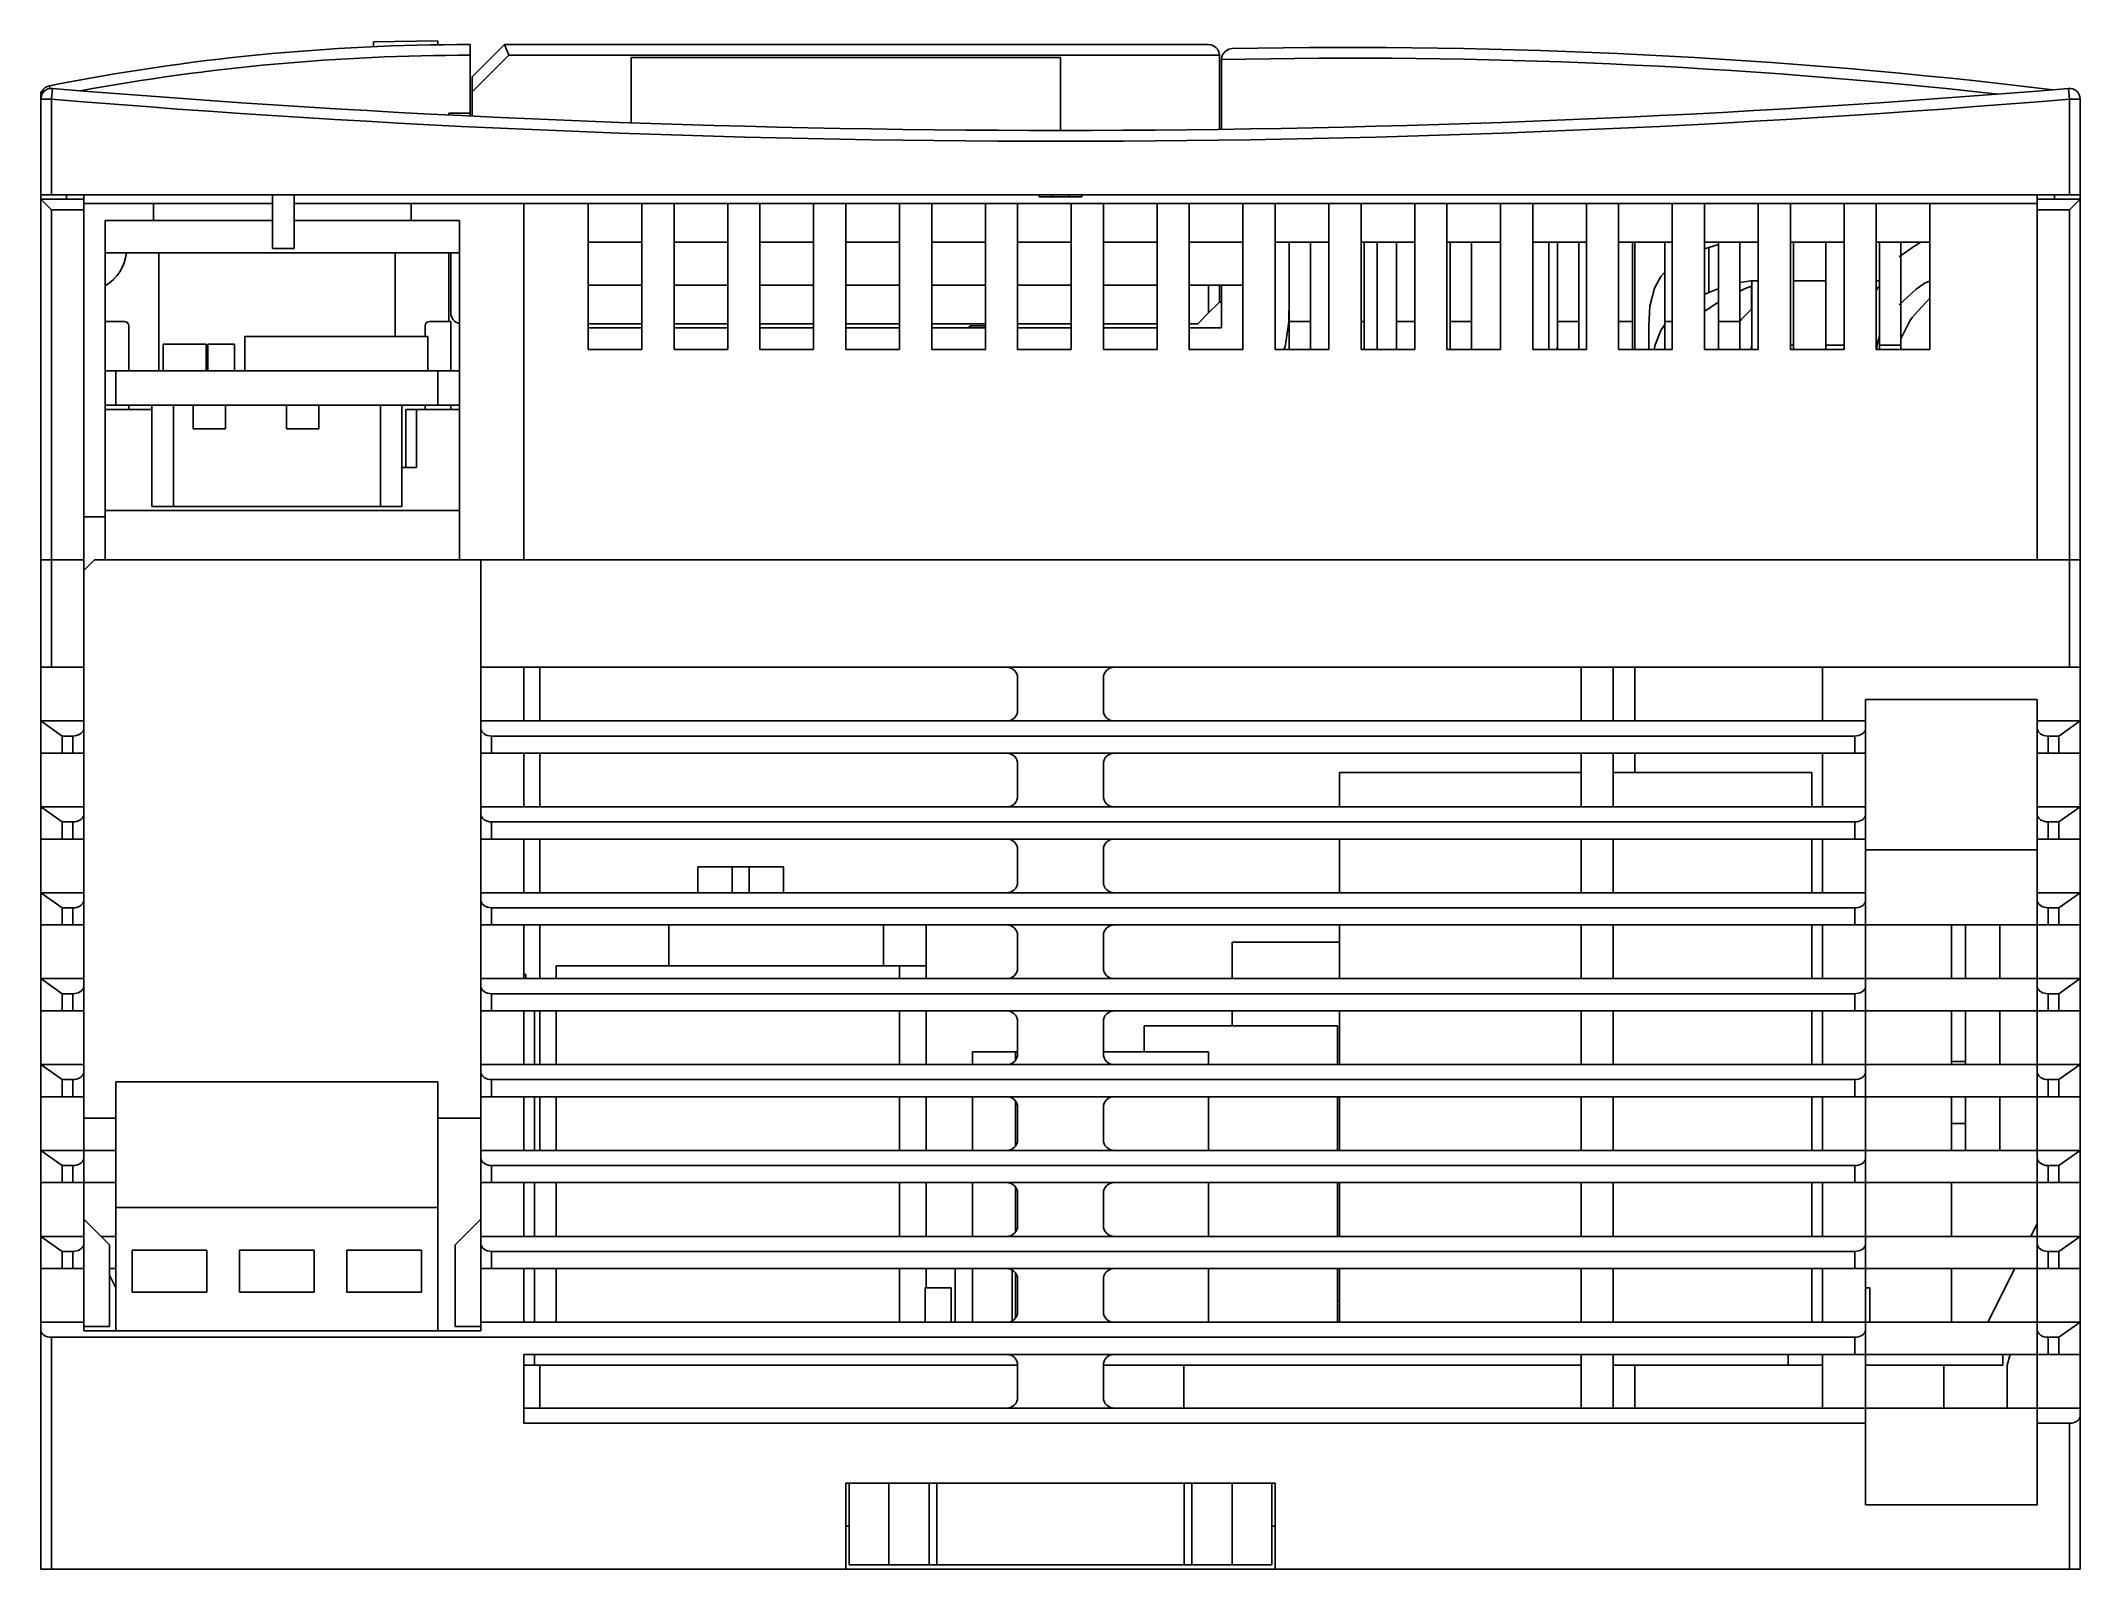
# Model space of a CAD drawing. Extents: x -7.6 to 87.4, y 106.8 to 177.9.
import ezdxf

# ---------------------------------------------------------------- set-up
doc = ezdxf.new("R2010")
doc.units = 0
doc.header["$LTSCALE"] = 7
doc.header["$MEASUREMENT"] = 0
doc.layers.add('ALPHA', color=255, linetype='CONTINUOUS')

msp = doc.modelspace()

# ---------------------------------------------------------------- linework, layer by layer
at = {"layer": 'ALPHA'}
for p, q in [((10.93392, 177.939169), (7.934377, 177.886812)), ((7.938246, 177.665128), (7.934377, 177.886812)), ((10.937148, 177.754239), (10.93392, 177.939169)), ((12.437182, 177.765378), (12.437182, 177.265378)), ((12.537182, 176.265378), (14.037182, 177.765378)), ((14.037182, 177.765378), (46.837182, 177.765378)), ((14.244289, 177.265378), (14.037182, 177.765378)), ((12.437182, 174.434949), (12.437182, 177.265378)), ((14.244289, 177.265378), (12.537182, 175.558272)), ((47.337182, 177.265378), (14.244289, 177.265378)), ((19.937182, 177.165378), (39.937182, 177.165378)), ((19.937182, 177.165378), (19.937182, 174.119432)), ((39.937182, 173.765378), (39.937182, 177.165378)), ((47.337182, 177.265378), (47.337182, 173.813835)), ((47.45494, 177.20787), (47.437182, 177.075798)), ((47.437182, 177.065258), (47.437182, 177.075798)), ((47.437182, 173.815154), (47.437182, 177.065258)), ((47.502515, 177.322911), (47.45494, 177.20787)), ((47.603992, 177.448604), (47.502515, 177.322911)), ((47.777283, 177.549541), (47.603992, 177.448604)), ((47.923937, 177.575623), (47.777283, 177.549541)), ((47.927103, 177.575696), (47.923937, 177.575623)), ((-7.134243, 175.716557), (-7.159833, 175.845937)), ((12.537182, 175.558272), (12.537182, 176.265378)), ((-7.425964, 175.565378), (-7.562818, 175.565378)), ((-7.562818, 175.221685), (-7.562818, 175.565378)), ((-7.562818, 170.765378), (-7.562818, 175.221685)), ((-7.562818, 175.221685), (-7.062818, 175.221685)), ((-7.021267, 175.719955), (-7.062818, 175.221685)), ((-7.062818, 175.221685), (-7.062818, 170.765378)), ((12.537182, 175.558272), (12.537182, 174.430085)), ((86.937182, 175.221685), (86.89563, 175.719955)), ((86.937182, 170.765378), (86.937182, 175.221685)), ((86.937182, 175.221685), (87.437182, 175.221685)), ((87.437182, 175.221685), (87.437182, 170.765378)), ((11.437182, 174.565378), (11.437182, 174.484562)), ((12.437182, 174.565378), (11.437182, 174.565378)), ((12.437182, 174.434949), (12.437182, 174.565378)), ((-7.062818, 170.765378), (-7.562818, 170.765378)), ((-7.562818, 170.565378), (-7.562818, 170.765378)), ((-7.562818, 153.765378), (-7.562818, 170.565378)), ((-7.562818, 170.565378), (-5.562818, 170.565378)), ((-7.062818, 170.065378), (-7.562818, 170.565378)), ((-7.062818, 170.765378), (86.937182, 170.765378)), ((-6.362818, 170.565378), (-7.062818, 170.565378)), ((-7.062818, 170.065378), (-7.062818, 153.765378)), ((-5.562818, 170.065378), (-7.062818, 170.065378)), ((-6.362818, 170.565378), (-6.362818, 170.765378)), ((-5.562818, 170.565378), (-5.562818, 170.765378)), ((-5.562818, 170.565378), (-5.562818, 170.065378)), ((-5.562818, 170.365378), (-2.312818, 170.365378)), ((-5.562818, 153.765378), (-5.562818, 170.065378)), ((-2.312818, 170.365378), (3.237182, 170.365378)), ((-2.312818, 169.565378), (-2.312818, 170.365378)), ((3.237182, 168.265378), (3.237182, 170.765378)), ((4.237182, 168.265378), (4.237182, 170.765378)), ((4.237182, 170.365378), (9.687182, 170.365378)), ((9.687182, 170.365378), (14.937182, 170.365378)), ((9.687182, 169.565378), (9.687182, 170.365378)), ((14.937182, 153.765378), (14.937182, 170.365378)), ((14.937182, 170.365378), (17.937182, 170.365378)), ((20.437182, 170.365378), (17.937182, 170.365378)), ((17.937182, 163.565378), (17.937182, 170.365378)), ((20.437182, 163.565378), (20.437182, 170.365378)), ((20.437182, 170.365378), (21.937182, 170.365378)), ((24.437182, 170.365378), (21.937182, 170.365378)), ((21.937182, 163.565378), (21.937182, 170.365378)), ((24.437182, 163.565378), (24.437182, 170.365378)), ((24.437182, 170.365378), (25.937182, 170.365378)), ((28.437182, 170.365378), (25.937182, 170.365378)), ((25.937182, 163.565378), (25.937182, 170.365378)), ((28.437182, 163.565378), (28.437182, 170.365378)), ((28.437182, 170.365378), (29.937182, 170.365378)), ((32.437182, 170.365378), (29.937182, 170.365378)), ((29.937182, 163.565378), (29.937182, 170.365378)), ((32.437182, 163.565378), (32.437182, 170.365378)), ((32.437182, 170.365378), (33.937182, 170.365378)), ((36.437182, 170.365378), (33.937182, 170.365378)), ((33.937182, 163.565378), (33.937182, 170.365378)), ((36.437182, 163.565378), (36.437182, 170.365378)), ((36.437182, 170.365378), (37.937182, 170.365378)), ((40.437182, 170.365378), (37.937182, 170.365378)), ((37.937182, 163.565378), (37.937182, 170.365378)), ((38.937182, 170.665378), (38.937182, 170.765378)), ((39.537182, 170.665378), (38.937182, 170.665378)), ((39.537182, 170.665378), (39.537182, 170.765378)), ((40.337182, 170.665378), (39.537182, 170.665378)), ((40.337182, 170.665378), (40.337182, 170.765378)), ((40.937182, 170.665378), (40.337182, 170.665378)), ((40.437182, 163.565378), (40.437182, 170.365378)), ((40.437182, 170.365378), (41.937182, 170.365378)), ((40.937182, 170.665378), (40.937182, 170.765378)), ((44.437182, 170.365378), (41.937182, 170.365378)), ((41.937182, 163.565378), (41.937182, 170.365378)), ((44.437182, 163.565378), (44.437182, 170.365378)), ((44.437182, 170.365378), (45.937182, 170.365378)), ((48.437182, 170.365378), (45.937182, 170.365378)), ((45.937182, 163.565378), (45.937182, 170.365378)), ((48.437182, 163.565378), (48.437182, 170.365378)), ((48.437182, 170.365378), (49.937182, 170.365378)), ((52.437182, 170.365378), (49.937182, 170.365378)), ((49.937182, 163.565378), (49.937182, 170.365378)), ((52.437182, 163.565378), (52.437182, 170.365378)), ((52.437182, 170.365378), (53.937182, 170.365378)), ((56.437182, 170.365378), (53.937182, 170.365378)), ((53.937182, 163.565378), (53.937182, 170.365378)), ((56.437182, 163.565378), (56.437182, 170.365378)), ((56.437182, 170.365378), (57.937182, 170.365378)), ((60.437182, 170.365378), (57.937182, 170.365378)), ((57.937182, 163.565378), (57.937182, 170.365378)), ((60.437182, 163.565378), (60.437182, 170.365378)), ((60.437182, 170.365378), (61.937182, 170.365378)), ((64.437182, 170.365378), (61.937182, 170.365378)), ((61.937182, 163.565378), (61.937182, 170.365378)), ((64.437182, 163.565378), (64.437182, 170.365378)), ((64.437182, 170.365378), (65.937182, 170.365378)), ((68.437182, 170.365378), (65.937182, 170.365378)), ((65.937182, 163.565378), (65.937182, 170.365378)), ((68.437182, 163.565378), (68.437182, 170.365378)), ((68.437182, 170.365378), (69.937182, 170.365378)), ((69.937182, 163.565378), (69.937182, 170.365378)), ((72.437182, 170.365378), (69.937182, 170.365378)), ((72.437182, 170.365378), (73.937182, 170.365378)), ((72.437182, 163.565378), (72.437182, 170.365378)), ((73.937182, 163.565378), (73.937182, 170.365378)), ((76.437182, 170.365378), (73.937182, 170.365378)), ((76.437182, 170.365378), (77.937182, 170.365378)), ((76.437182, 163.565378), (76.437182, 170.365378)), ((77.937182, 163.565378), (77.937182, 170.365378)), ((80.437182, 170.365378), (77.937182, 170.365378)), ((80.437182, 170.365378), (85.437182, 170.365378)), ((80.437182, 163.565378), (80.437182, 170.365378)), ((85.437182, 170.565378), (85.437182, 170.765378)), ((85.437182, 170.565378), (87.437182, 170.565378)), ((85.437182, 170.065378), (85.437182, 170.565378)), ((85.437182, 153.765378), (85.437182, 170.065378)), ((86.937182, 170.065378), (85.437182, 170.065378)), ((86.237182, 170.565378), (86.237182, 170.765378)), ((86.937182, 170.565378), (86.237182, 170.565378)), ((87.437182, 170.765378), (86.937182, 170.765378)), ((87.437182, 170.565378), (86.937182, 170.065378)), ((86.937182, 153.765378), (86.937182, 170.065378)), ((87.437182, 170.765378), (87.437182, 170.565378)), ((87.437182, 170.565378), (87.437182, 153.765378)), ((-4.562818, 169.565378), (-4.562818, 155.765378)), ((-4.562818, 169.565378), (-2.312818, 169.565378)), ((-2.312818, 169.565378), (3.237182, 169.565378)), ((4.237182, 169.565378), (9.687182, 169.565378)), ((9.687182, 169.565378), (11.937182, 169.565378)), ((11.937182, 153.765378), (11.937182, 169.565378)), ((4.237182, 168.265378), (3.237182, 168.265378)), ((20.437182, 168.565378), (17.937182, 168.565378)), ((24.437182, 168.565378), (21.937182, 168.565378)), ((28.437182, 168.565378), (25.937182, 168.565378)), ((32.437182, 168.565378), (29.937182, 168.565378)), ((36.437182, 168.565378), (33.937182, 168.565378)), ((40.437182, 168.565378), (37.937182, 168.565378)), ((44.437182, 168.565378), (41.937182, 168.565378)), ((48.437182, 168.565378), (45.937182, 168.565378)), ((52.437182, 168.565378), (49.937182, 168.565378)), ((50.587182, 168.565378), (50.587182, 164.865378)), ((51.587182, 164.865378), (51.587182, 168.565378)), ((56.437182, 168.565378), (53.937182, 168.565378)), ((54.087182, 164.865378), (54.087182, 168.565378)), ((54.687182, 163.565378), (54.687182, 168.565378)), ((55.587182, 164.865378), (55.587182, 168.565378)), ((60.437182, 168.565378), (57.937182, 168.565378)), ((58.087182, 164.865378), (58.087182, 168.565378)), ((59.087182, 164.865378), (59.087182, 168.565378)), ((64.437182, 168.565378), (61.937182, 168.565378)), ((62.687182, 163.565378), (62.687182, 168.565378)), ((63.087182, 164.865378), (63.087182, 168.565378)), ((64.087182, 164.865378), (64.087182, 168.565378)), ((68.437182, 168.565378), (65.937182, 168.565378)), ((66.587182, 164.865378), (66.587182, 168.565378)), ((66.687182, 163.565378), (66.687182, 168.565378)), ((68.087182, 164.865378), (68.087182, 168.565378)), ((72.437182, 168.565378), (69.937182, 168.565378)), ((70.135066, 168.319154), (69.937182, 168.249737)), ((70.135066, 168.319154), (70.587182, 168.453659)), ((70.135066, 166.214176), (70.135066, 168.319154)), ((70.587182, 164.865378), (70.587182, 168.565378)), ((71.587182, 164.865378), (71.587182, 168.565378)), ((76.437182, 168.565378), (73.937182, 168.565378)), ((74.087182, 163.765378), (74.087182, 168.565378)), ((75.587182, 168.565378), (75.587182, 163.765378)), ((80.437182, 168.565378), (77.937182, 168.565378)), ((78.087182, 168.565378), (78.087182, 163.765378)), ((78.999418, 167.873755), (79.640907, 168.335924)), ((79.087182, 163.765378), (79.087182, 168.565378)), ((79.640907, 168.335924), (80.011018, 168.565378)), ((-7.562818, 165.765378), (-7.562818, 167.965378)), ((11.937182, 168.065378), (-4.562818, 168.065378)), ((-2.062818, 168.065378), (-2.062818, 162.565378)), ((8.937182, 164.165378), (8.937182, 168.065378)), ((11.437182, 164.865378), (11.437182, 168.065378)), ((11.537182, 168.065378), (11.537182, 165.265378)), ((20.437182, 166.565378), (17.937182, 166.565378)), ((24.437182, 166.565378), (21.937182, 166.565378)), ((28.437182, 166.565378), (25.937182, 166.565378)), ((32.437182, 166.565378), (29.937182, 166.565378)), ((36.437182, 166.565378), (33.937182, 166.565378)), ((40.437182, 166.565378), (37.937182, 166.565378)), ((44.437182, 166.565378), (41.937182, 166.565378)), ((48.437182, 166.565378), (45.937182, 166.565378)), ((46.837182, 166.565378), (46.837182, 165.265378)), ((47.337182, 165.765378), (47.337182, 166.565378)), ((47.437182, 164.565378), (47.437182, 166.565378)), ((67.394398, 165.588304), (67.601986, 166.414137)), ((67.601986, 166.414137), (67.899027, 166.968767)), ((67.899027, 166.968767), (68.087182, 167.168436)), ((70.525194, 166.372623), (70.135066, 166.214176)), ((70.587182, 166.393192), (70.525194, 166.372623)), ((72.093478, 166.765378), (71.587182, 166.690566)), ((71.587182, 166.282188), (71.823078, 166.396741)), ((71.823078, 166.396741), (72.132907, 166.506907)), ((72.137182, 166.765378), (72.093478, 166.765378)), ((72.132907, 166.506907), (72.132907, 165.447184)), ((72.137182, 166.765378), (72.137182, 163.565378)), ((72.137182, 166.765378), (72.437182, 166.765378)), ((74.087182, 166.765378), (75.587182, 166.765378)), ((78.087182, 166.765378), (77.937182, 166.765378)), ((77.937182, 166.391342), (78.087182, 166.493607)), ((77.937182, 166.28587), (77.975497, 166.417464)), ((79.798709, 166.366092), (78.999418, 165.650762)), ((80.215564, 166.665639), (79.798709, 166.366092)), ((80.437182, 166.750393), (80.215564, 166.665639)), ((46.837182, 165.265378), (47.337182, 165.765378)), ((47.437182, 165.765378), (47.337182, 165.765378)), ((50.567849, 164.846972), (50.587182, 165.944828)), ((67.337182, 164.674055), (67.394398, 165.588304)), ((70.135066, 166.214176), (69.937182, 166.127302)), ((69.937182, 165.346301), (69.990745, 165.385291)), ((69.990745, 165.385291), (70.431978, 165.681039)), ((70.431978, 165.681039), (70.587182, 165.774865)), ((72.132907, 165.447184), (71.644389, 164.959566)), ((79.741837, 165.212297), (79.867105, 165.356091)), ((79.867105, 165.356091), (80.437182, 165.959968)), ((-4.562818, 164.865378), (-3.662818, 164.865378)), ((-3.462818, 164.665378), (-3.462818, 162.565378)), ((10.337182, 164.665378), (10.337182, 164.165378)), ((10.537182, 164.865378), (11.537182, 164.865378)), ((11.537182, 164.865378), (11.537182, 162.565378)), ((17.937182, 164.765378), (20.437182, 164.765378)), ((20.437182, 164.565378), (17.937182, 164.565378)), ((21.937182, 164.765378), (24.437182, 164.765378)), ((24.437182, 164.565378), (21.937182, 164.565378)), ((25.937182, 164.765378), (28.437182, 164.765378)), ((28.437182, 164.565378), (25.937182, 164.565378)), ((29.937182, 164.765378), (32.437182, 164.765378)), ((32.437182, 164.565378), (29.937182, 164.565378)), ((33.937182, 164.765378), (36.437182, 164.765378)), ((36.437182, 164.565378), (33.937182, 164.565378)), ((35.637182, 164.565378), (35.737182, 164.665378)), ((35.737182, 164.665378), (36.437182, 164.665378)), ((37.937182, 164.765378), (40.437182, 164.765378)), ((40.437182, 164.565378), (37.937182, 164.565378)), ((41.937182, 164.765378), (44.437182, 164.765378)), ((44.437182, 164.565378), (41.937182, 164.565378)), ((46.337182, 164.765378), (45.937182, 164.765378)), ((47.437182, 164.565378), (45.937182, 164.565378)), ((46.337182, 164.765378), (46.837182, 165.265378)), ((50.397877, 163.694228), (50.567849, 164.846972)), ((50.587182, 164.865378), (51.587182, 164.865378)), ((50.587182, 163.565378), (50.587182, 164.865378)), ((51.587182, 164.865378), (51.587182, 163.565378)), ((53.937182, 164.865378), (54.087182, 164.865378)), ((54.087182, 164.865378), (54.087182, 163.565378)), ((55.587182, 164.865378), (56.437182, 164.865378)), ((55.587182, 163.565378), (55.587182, 164.865378)), ((58.087182, 164.865378), (59.087182, 164.865378)), ((58.087182, 164.865378), (58.087182, 163.565378)), ((59.087182, 163.565378), (59.087182, 164.865378)), ((63.087182, 164.865378), (64.087182, 164.865378)), ((63.087182, 164.865378), (63.087182, 163.565378)), ((64.087182, 163.565378), (64.087182, 164.865378)), ((65.937182, 164.865378), (66.587182, 164.865378)), ((66.587182, 163.565378), (66.587182, 164.865378)), ((67.337182, 163.565378), (67.337182, 164.674055)), ((67.895402, 164.444333), (67.63327, 163.776495)), ((68.087182, 164.727513), (67.895402, 164.444333)), ((68.087182, 164.865378), (68.437182, 164.865378)), ((68.087182, 164.865378), (68.087182, 163.565378)), ((70.587182, 164.865378), (71.587182, 164.865378)), ((70.587182, 164.865378), (70.587182, 163.565378)), ((71.644389, 164.959566), (71.587182, 164.861735)), ((71.587182, 163.565378), (71.587182, 164.865378)), ((79.087182, 164.059616), (79.49875, 164.905948)), ((79.49875, 164.905948), (79.619017, 165.062207)), ((79.619017, 165.062207), (79.741837, 165.212297)), ((0.137182, 163.815378), (-1.862818, 163.815378)), ((-1.862818, 163.815378), (-1.862818, 162.565378)), ((0.137182, 163.815378), (0.137182, 162.565378)), ((0.212182, 163.815378), (1.462182, 163.815378)), ((0.212182, 163.815378), (0.212182, 162.565378)), ((1.462182, 163.815378), (1.462182, 162.565378)), ((1.937182, 164.165378), (10.462182, 164.165378)), ((1.937182, 164.165378), (1.937182, 162.565378)), ((10.462182, 164.165378), (10.462182, 162.565378)), ((17.937182, 163.565378), (20.437182, 163.565378)), ((21.937182, 163.565378), (24.437182, 163.565378)), ((25.937182, 163.565378), (28.437182, 163.565378)), ((29.937182, 163.565378), (32.437182, 163.565378)), ((33.937182, 163.565378), (36.437182, 163.565378)), ((37.937182, 163.565378), (40.437182, 163.565378)), ((41.937182, 163.565378), (44.437182, 163.565378)), ((45.937182, 163.565378), (48.437182, 163.565378)), ((49.937182, 163.565378), (52.437182, 163.565378)), ((50.332024, 163.565378), (50.397877, 163.694228)), ((53.937182, 163.565378), (56.437182, 163.565378)), ((57.937182, 163.565378), (60.437182, 163.565378)), ((61.937182, 163.565378), (64.437182, 163.565378)), ((63.07874, 163.565378), (63.087182, 163.827835)), ((65.937182, 163.565378), (68.437182, 163.565378)), ((67.63327, 163.776495), (67.587796, 163.565378)), ((69.937182, 163.565378), (72.437182, 163.565378)), ((72.092483, 163.565378), (72.137182, 163.733522)), ((73.937182, 163.765378), (74.087182, 163.765378)), ((73.937182, 163.565378), (76.437182, 163.565378)), ((74.087182, 163.565378), (74.087182, 163.765378)), ((75.587182, 163.765378), (76.437182, 163.765378)), ((75.587182, 163.565378), (75.587182, 163.765378)), ((77.937182, 163.565378), (80.437182, 163.565378)), ((78.005613, 163.93532), (77.949183, 163.565378)), ((78.087182, 164.179205), (78.005613, 163.93532)), ((78.087182, 163.765378), (79.087182, 163.765378)), ((78.087182, 163.565378), (78.087182, 163.765378)), ((79.087182, 163.565378), (79.087182, 163.765378)), ((-4.562818, 162.565378), (-4.062818, 162.565378)), ((10.937182, 162.565378), (-4.062818, 162.565378)), ((-4.062818, 162.565378), (-4.062818, 160.965378)), ((10.937182, 162.565378), (10.937182, 160.965378)), ((10.937182, 162.565378), (11.937182, 162.565378)), ((-4.562818, 160.965378), (-4.062818, 160.965378)), ((-4.562818, 160.765378), (-2.387818, 160.765378)), ((10.937182, 160.965378), (-4.062818, 160.965378)), ((-3.462818, 160.965378), (-3.462818, 160.765378)), ((-2.387818, 156.245378), (-2.387818, 160.965378)), ((-1.387818, 156.245378), (-1.387818, 160.965378)), ((-0.462818, 159.865378), (-0.462818, 160.965378)), ((1.037182, 159.865378), (1.037182, 160.965378)), ((3.887182, 159.865378), (3.887182, 160.965378)), ((5.387182, 159.865378), (5.387182, 160.965378)), ((8.262182, 156.245378), (8.262182, 160.965378)), ((9.262182, 156.245378), (9.262182, 160.965378)), ((9.437182, 160.765378), (9.937182, 160.765378)), ((9.437182, 160.765378), (9.437182, 158.065378)), ((9.937182, 160.765378), (11.937182, 160.765378)), ((9.937182, 160.765378), (9.937182, 158.065378)), ((10.337182, 160.965378), (10.337182, 160.765378)), ((10.937182, 160.965378), (11.937182, 160.965378)), ((11.537182, 160.965378), (11.537182, 160.765378)), ((-0.462818, 159.865378), (1.037182, 159.865378)), ((3.887182, 159.865378), (5.387182, 159.865378)), ((9.262182, 158.065378), (9.937182, 158.065378)), ((11.937182, 156.065378), (-4.562818, 156.065378)), ((-1.387818, 156.245378), (-2.387818, 156.245378)), ((-1.387818, 156.245378), (8.262182, 156.245378)), ((9.262182, 156.245378), (8.262182, 156.245378)), ((-5.562818, 155.765378), (-4.562818, 155.765378)), ((-4.562818, 155.765378), (-4.562818, 153.765378)), ((-7.562818, 148.765378), (-7.562818, 153.765378)), ((-7.062818, 153.765378), (-7.562818, 153.765378)), ((-7.562818, 153.765378), (-7.062818, 153.765378)), ((-7.562818, 153.765378), (-7.562818, 152.765378)), ((-7.062818, 153.765378), (-7.062818, 148.765378)), ((-5.562818, 153.765378), (-7.062818, 153.765378)), ((-7.062818, 153.765378), (-5.562818, 153.765378)), ((-5.562818, 148.765378), (-5.562818, 153.765378)), ((-5.562818, 153.265378), (-5.062818, 153.765378)), ((12.937182, 153.765378), (-5.062818, 153.765378)), ((12.937182, 153.765378), (11.937182, 153.765378)), ((12.937182, 153.765378), (86.937182, 153.765378)), ((12.937182, 148.765378), (12.937182, 153.765378)), ((85.437182, 153.765378), (86.937182, 153.765378)), ((86.937182, 148.765378), (86.937182, 153.765378)), ((87.437182, 153.765378), (86.937182, 153.765378)), ((86.937182, 153.765378), (87.437182, 153.765378)), ((87.437182, 153.765378), (87.437182, 148.765378)), ((87.437182, 153.765378), (87.437182, 152.765378)), ((-7.062818, 148.765378), (-7.562818, 148.765378)), ((-7.562818, 148.765378), (-7.562818, 146.265378)), ((-5.562818, 148.765378), (-7.062818, 148.765378)), ((-5.562818, 146.265378), (-5.562818, 148.765378)), ((86.937182, 148.765378), (12.937182, 148.765378)), ((12.937182, 148.765378), (12.937182, 146.265378)), ((14.937182, 148.765378), (14.937182, 146.265378)), ((15.687182, 146.265378), (15.687182, 148.765378)), ((37.937182, 146.765378), (37.937182, 148.265378)), ((41.937182, 148.265378), (41.937182, 146.765378)), ((64.187182, 148.765378), (64.187182, 146.265378)), ((65.687182, 148.765378), (65.687182, 146.265378)), ((66.687182, 146.265378), (66.687182, 148.765378)), ((75.437182, 146.265378), (75.437182, 148.765378)), ((87.437182, 148.765378), (86.937182, 148.765378)), ((87.437182, 148.765378), (87.437182, 146.265378)), ((85.437182, 147.265378), (77.437182, 147.265378)), ((77.437182, 146.265378), (77.437182, 147.265378)), ((85.437182, 147.265378), (85.437182, 146.265378)), ((-5.562818, 146.265378), (-7.562818, 146.265378)), ((-7.562818, 146.265378), (-6.562818, 145.565378)), ((-7.562818, 144.765378), (-7.562818, 146.265378)), ((-6.562818, 145.565378), (-6.562818, 144.765378)), ((-6.062818, 145.565378), (-6.562818, 145.565378)), ((-6.062818, 145.565378), (-5.975994, 145.570696)), ((-6.062818, 144.765378), (-6.062818, 145.565378)), ((-5.975994, 145.570696), (-5.891808, 145.586486)), ((-5.891808, 145.586486), (-5.812818, 145.612269)), ((-5.812818, 145.612269), (-5.741424, 145.647263)), ((-5.741424, 145.647263), (-5.679796, 145.690403)), ((-5.679796, 145.690403), (-5.629806, 145.740378)), ((-5.629806, 145.740378), (-5.592972, 145.795671)), ((-5.592972, 145.795671), (-5.570414, 145.854601)), ((-5.570414, 145.854601), (-5.562818, 145.915378)), ((-5.562818, 145.915378), (-5.562818, 146.265378)), ((-5.562818, 145.915378), (-5.562818, 144.765378)), ((14.937182, 146.265378), (12.937182, 146.265378)), ((12.937182, 146.265378), (12.937182, 145.915378)), ((12.937182, 144.765378), (12.937182, 145.915378)), ((12.937182, 145.915378), (12.946789, 145.847097)), ((12.946789, 145.847097), (12.975242, 145.781439)), ((12.975242, 145.781439), (13.021447, 145.720929)), ((13.021447, 145.720929), (13.083628, 145.667891)), ((13.083628, 145.667891), (13.159397, 145.624364)), ((13.159397, 145.624364), (13.24584, 145.592021)), ((13.24584, 145.592021), (13.339637, 145.572104)), ((13.339637, 145.572104), (13.437182, 145.565378)), ((76.937182, 145.565378), (13.437182, 145.565378)), ((13.437182, 145.565378), (13.437182, 144.765378)), ((37.437182, 146.265378), (14.937182, 146.265378)), ((42.437182, 146.265378), (37.437182, 146.265378)), ((75.437182, 146.265378), (42.437182, 146.265378)), ((77.437182, 146.265378), (75.437182, 146.265378)), ((76.937182, 145.565378), (77.024006, 145.570696)), ((76.937182, 144.765378), (76.937182, 145.565378)), ((77.024006, 145.570696), (77.108192, 145.586486)), ((77.108192, 145.586486), (77.187182, 145.612269)), ((77.187182, 145.612269), (77.258576, 145.647263)), ((77.258576, 145.647263), (77.320204, 145.690403)), ((77.320204, 145.690403), (77.370194, 145.740378)), ((77.370194, 145.740378), (77.407028, 145.795671)), ((77.407028, 145.795671), (77.429586, 145.854601)), ((77.429586, 145.854601), (77.437182, 145.915378)), ((77.437182, 145.915378), (77.437182, 146.265378)), ((77.437182, 145.915378), (77.437182, 144.765378)), ((87.437182, 146.265378), (85.437182, 146.265378)), ((85.437182, 146.265378), (85.437182, 145.915378)), ((85.437182, 144.765378), (85.437182, 145.915378)), ((85.437182, 145.915378), (85.446789, 145.847097)), ((85.446789, 145.847097), (85.475242, 145.781439)), ((85.475242, 145.781439), (85.521447, 145.720929)), ((85.521447, 145.720929), (85.583628, 145.667891)), ((85.583628, 145.667891), (85.659397, 145.624364)), ((85.659397, 145.624364), (85.74584, 145.592021)), ((85.74584, 145.592021), (85.839637, 145.572104)), ((85.839637, 145.572104), (85.937182, 145.565378)), ((85.937182, 145.565378), (85.937182, 144.765378)), ((86.437182, 145.565378), (85.937182, 145.565378)), ((86.437182, 145.565378), (87.437182, 146.265378)), ((86.437182, 144.765378), (86.437182, 145.565378)), ((87.437182, 146.265378), (87.437182, 144.765378)), ((-7.562818, 144.765378), (-7.562818, 142.265378)), ((-6.562818, 144.765378), (-7.562818, 144.765378)), ((-6.062818, 144.765378), (-6.562818, 144.765378)), ((-5.562818, 144.765378), (-6.062818, 144.765378)), ((-5.562818, 142.265378), (-5.562818, 144.765378)), ((12.937182, 144.765378), (12.937182, 142.265378)), ((13.437182, 144.765378), (12.937182, 144.765378)), ((76.937182, 144.765378), (13.437182, 144.765378)), ((14.937182, 144.765378), (14.937182, 142.265378)), ((15.687182, 142.265378), (15.687182, 144.765378)), ((64.187182, 144.765378), (64.187182, 142.265378)), ((65.687182, 144.765378), (65.687182, 142.265378)), ((66.687182, 143.865378), (66.687182, 144.765378)), ((75.437182, 142.265378), (75.437182, 144.765378)), ((77.437182, 144.765378), (76.937182, 144.765378)), ((77.437182, 142.265378), (77.437182, 144.765378)), ((85.437182, 144.765378), (85.437182, 142.265378)), ((85.937182, 144.765378), (85.437182, 144.765378)), ((86.437182, 144.765378), (85.937182, 144.765378)), ((87.437182, 144.765378), (86.437182, 144.765378)), ((87.437182, 144.765378), (87.437182, 142.265378)), ((37.937182, 142.765378), (37.937182, 144.265378)), ((41.937182, 144.265378), (41.937182, 142.765378)), ((52.937182, 143.865378), (64.187182, 143.865378)), ((52.937182, 143.865378), (52.937182, 142.265378)), ((65.687182, 143.865378), (74.937182, 143.865378)), ((74.937182, 142.265378), (74.937182, 143.865378)), ((-5.562818, 142.265378), (-7.562818, 142.265378)), ((-7.562818, 142.265378), (-6.562818, 141.565378)), ((-7.562818, 140.765378), (-7.562818, 142.265378)), ((-6.062818, 141.565378), (-6.562818, 141.565378)), ((-6.562818, 141.565378), (-6.562818, 140.765378)), ((-6.062818, 141.565378), (-5.975994, 141.570696)), ((-6.062818, 140.765378), (-6.062818, 141.565378)), ((-5.975994, 141.570696), (-5.891808, 141.586486)), ((-5.891808, 141.586486), (-5.812818, 141.612269)), ((-5.812818, 141.612269), (-5.741424, 141.647263)), ((-5.741424, 141.647263), (-5.679796, 141.690403)), ((-5.679796, 141.690403), (-5.629806, 141.740378)), ((-5.629806, 141.740378), (-5.592972, 141.795671)), ((-5.592972, 141.795671), (-5.570414, 141.854601)), ((-5.570414, 141.854601), (-5.562818, 141.915378)), ((-5.562818, 141.915378), (-5.562818, 142.265378)), ((-5.562818, 141.915378), (-5.562818, 140.765378)), ((14.937182, 142.265378), (12.937182, 142.265378)), ((12.937182, 142.265378), (12.937182, 141.915378)), ((12.937182, 140.765378), (12.937182, 141.915378)), ((12.937182, 141.915378), (12.946789, 141.847097)), ((12.946789, 141.847097), (12.975242, 141.781439)), ((12.975242, 141.781439), (13.021447, 141.720929)), ((13.021447, 141.720929), (13.083628, 141.667891)), ((13.083628, 141.667891), (13.159397, 141.624364)), ((13.159397, 141.624364), (13.24584, 141.592021)), ((13.24584, 141.592021), (13.339637, 141.572104)), ((13.339637, 141.572104), (13.437182, 141.565378)), ((76.937182, 141.565378), (13.437182, 141.565378)), ((13.437182, 141.565378), (13.437182, 140.765378)), ((37.437182, 142.265378), (14.937182, 142.265378)), ((42.437182, 142.265378), (37.437182, 142.265378)), ((75.437182, 142.265378), (42.437182, 142.265378)), ((77.437182, 142.265378), (75.437182, 142.265378)), ((76.937182, 141.565378), (77.024006, 141.570696)), ((76.937182, 140.765378), (76.937182, 141.565378)), ((77.024006, 141.570696), (77.108192, 141.586486)), ((77.108192, 141.586486), (77.187182, 141.612269)), ((77.187182, 141.612269), (77.258576, 141.647263)), ((77.258576, 141.647263), (77.320204, 141.690403)), ((77.320204, 141.690403), (77.370194, 141.740378)), ((77.370194, 141.740378), (77.407028, 141.795671)), ((77.407028, 141.795671), (77.429586, 141.854601)), ((77.429586, 141.854601), (77.437182, 141.915378)), ((77.437182, 141.915378), (77.437182, 142.265378)), ((77.437182, 141.915378), (77.437182, 140.765378)), ((87.437182, 142.265378), (85.437182, 142.265378)), ((85.437182, 142.265378), (85.437182, 141.915378)), ((85.437182, 140.765378), (85.437182, 141.915378)), ((85.437182, 141.915378), (85.446789, 141.847097)), ((85.446789, 141.847097), (85.475242, 141.781439)), ((85.475242, 141.781439), (85.521447, 141.720929)), ((85.521447, 141.720929), (85.583628, 141.667891)), ((85.583628, 141.667891), (85.659397, 141.624364)), ((85.659397, 141.624364), (85.74584, 141.592021)), ((85.74584, 141.592021), (85.839637, 141.572104)), ((85.839637, 141.572104), (85.937182, 141.565378)), ((85.937182, 141.565378), (85.937182, 140.765378)), ((86.437182, 141.565378), (85.937182, 141.565378)), ((86.437182, 141.565378), (87.437182, 142.265378)), ((86.437182, 140.765378), (86.437182, 141.565378)), ((87.437182, 142.265378), (87.437182, 140.765378)), ((-7.562818, 140.765378), (-7.562818, 138.265378)), ((-6.562818, 140.765378), (-7.562818, 140.765378)), ((-6.062818, 140.765378), (-6.562818, 140.765378)), ((-5.562818, 140.765378), (-6.062818, 140.765378)), ((-5.562818, 138.265378), (-5.562818, 140.765378)), ((12.937182, 140.765378), (12.937182, 138.265378)), ((13.437182, 140.765378), (12.937182, 140.765378)), ((76.937182, 140.765378), (13.437182, 140.765378)), ((14.937182, 140.765378), (14.937182, 138.265378)), ((15.687182, 138.265378), (15.687182, 140.765378)), ((52.937182, 140.765378), (52.937182, 138.265378)), ((64.187182, 140.765378), (64.187182, 138.265378)), ((65.687182, 140.765378), (65.687182, 138.265378)), ((74.937182, 138.265378), (74.937182, 140.765378)), ((75.437182, 138.265378), (75.437182, 140.765378)), ((77.437182, 140.765378), (76.937182, 140.765378)), ((77.437182, 138.265378), (77.437182, 140.765378)), ((85.437182, 140.765378), (85.437182, 138.265378)), ((85.937182, 140.765378), (85.437182, 140.765378)), ((86.437182, 140.765378), (85.937182, 140.765378)), ((87.437182, 140.765378), (86.437182, 140.765378)), ((87.437182, 140.765378), (87.437182, 138.265378)), ((37.937182, 138.765378), (37.937182, 140.265378)), ((41.937182, 140.265378), (41.937182, 138.765378)), ((85.437182, 140.265378), (77.437182, 140.265378)), ((23.037182, 139.465378), (23.037182, 138.265378)), ((23.037182, 139.465378), (24.637182, 139.465378)), ((24.637182, 139.465378), (24.637182, 138.265378)), ((24.637182, 139.465378), (25.437182, 139.465378)), ((25.437182, 139.465378), (25.437182, 138.265378)), ((25.437182, 139.465378), (27.037182, 139.465378)), ((27.037182, 138.265378), (27.037182, 139.465378)), ((-5.562818, 138.265378), (-7.562818, 138.265378)), ((-7.562818, 138.265378), (-6.562818, 137.565378)), ((-7.562818, 136.765378), (-7.562818, 138.265378)), ((-5.629806, 137.740378), (-5.592972, 137.795671)), ((-5.592972, 137.795671), (-5.570414, 137.854601)), ((-5.570414, 137.854601), (-5.562818, 137.915378)), ((-5.562818, 137.915378), (-5.562818, 138.265378)), ((-5.562818, 137.915378), (-5.562818, 136.765378)), ((14.937182, 138.265378), (12.937182, 138.265378)), ((12.937182, 138.265378), (12.937182, 137.915378)), ((12.937182, 136.765378), (12.937182, 137.915378)), ((12.937182, 137.915378), (12.946789, 137.847097)), ((12.946789, 137.847097), (12.975242, 137.781439)), ((12.975242, 137.781439), (13.021447, 137.720929)), ((37.437182, 138.265378), (14.937182, 138.265378)), ((42.437182, 138.265378), (37.437182, 138.265378)), ((75.437182, 138.265378), (42.437182, 138.265378)), ((77.437182, 138.265378), (75.437182, 138.265378)), ((77.370194, 137.740378), (77.407028, 137.795671)), ((77.407028, 137.795671), (77.429586, 137.854601)), ((77.429586, 137.854601), (77.437182, 137.915378)), ((77.437182, 137.915378), (77.437182, 138.265378)), ((77.437182, 137.915378), (77.437182, 136.765378)), ((87.437182, 138.265378), (85.437182, 138.265378)), ((85.437182, 138.265378), (85.437182, 137.915378)), ((85.437182, 136.765378), (85.437182, 137.915378)), ((85.437182, 137.915378), (85.446789, 137.847097)), ((85.446789, 137.847097), (85.475242, 137.781439)), ((85.475242, 137.781439), (85.521447, 137.720929)), ((86.437182, 137.565378), (87.437182, 138.265378)), ((87.437182, 138.265378), (87.437182, 136.765378)), ((-6.062818, 137.565378), (-6.562818, 137.565378)), ((-6.562818, 137.565378), (-6.562818, 136.765378)), ((-6.062818, 137.565378), (-5.975994, 137.570696)), ((-6.062818, 136.765378), (-6.062818, 137.565378)), ((-5.975994, 137.570696), (-5.891808, 137.586486)), ((-5.891808, 137.586486), (-5.812818, 137.612269)), ((-5.812818, 137.612269), (-5.741424, 137.647263)), ((-5.741424, 137.647263), (-5.679796, 137.690403)), ((-5.679796, 137.690403), (-5.629806, 137.740378)), ((13.021447, 137.720929), (13.083628, 137.667891)), ((13.083628, 137.667891), (13.159397, 137.624364)), ((13.159397, 137.624364), (13.24584, 137.592021)), ((13.24584, 137.592021), (13.339637, 137.572104)), ((13.339637, 137.572104), (13.437182, 137.565378)), ((76.937182, 137.565378), (13.437182, 137.565378)), ((13.437182, 137.565378), (13.437182, 136.765378)), ((76.937182, 137.565378), (77.024006, 137.570696)), ((76.937182, 136.765378), (76.937182, 137.565378)), ((77.024006, 137.570696), (77.108192, 137.586486)), ((77.108192, 137.586486), (77.187182, 137.612269)), ((77.187182, 137.612269), (77.258576, 137.647263)), ((77.258576, 137.647263), (77.320204, 137.690403)), ((77.320204, 137.690403), (77.370194, 137.740378)), ((85.521447, 137.720929), (85.583628, 137.667891)), ((85.583628, 137.667891), (85.659397, 137.624364)), ((85.659397, 137.624364), (85.74584, 137.592021)), ((85.74584, 137.592021), (85.839637, 137.572104)), ((85.839637, 137.572104), (85.937182, 137.565378)), ((85.937182, 137.565378), (85.937182, 136.765378)), ((86.437182, 137.565378), (85.937182, 137.565378)), ((86.437182, 136.765378), (86.437182, 137.565378)), ((-6.562818, 136.765378), (-7.562818, 136.765378)), ((-7.562818, 136.765378), (-7.562818, 134.265378)), ((-6.062818, 136.765378), (-6.562818, 136.765378)), ((-5.562818, 136.765378), (-6.062818, 136.765378)), ((-5.562818, 134.265378), (-5.562818, 136.765378)), ((13.437182, 136.765378), (12.937182, 136.765378)), ((12.937182, 136.765378), (12.937182, 134.265378)), ((76.937182, 136.765378), (13.437182, 136.765378)), ((14.937182, 136.765378), (14.937182, 134.265378)), ((15.687182, 134.265378), (15.687182, 136.765378)), ((21.687182, 136.765378), (21.687182, 134.865378)), ((31.687182, 134.865378), (31.687182, 136.765378)), ((33.687182, 136.765378), (33.687182, 134.265378)), ((37.937182, 134.765378), (37.937182, 136.265378)), ((41.937182, 136.265378), (41.937182, 134.765378)), ((47.937182, 135.965378), (52.937182, 135.965378)), ((47.937182, 135.965378), (47.937182, 134.265378)), ((52.937182, 136.765378), (52.937182, 134.265378)), ((64.187182, 136.765378), (64.187182, 134.265378)), ((65.687182, 136.765378), (65.687182, 134.265378)), ((74.937182, 134.265378), (74.937182, 136.765378)), ((75.437182, 134.265378), (75.437182, 136.765378)), ((77.437182, 136.765378), (76.937182, 136.765378)), ((77.437182, 136.765378), (85.437182, 136.765378)), ((77.437182, 134.265378), (77.437182, 136.765378)), ((81.437182, 136.765378), (81.437182, 134.265378)), ((82.087182, 136.765378), (82.087182, 134.265378)), ((83.687182, 136.765378), (83.687182, 134.265378)), ((85.437182, 136.765378), (85.437182, 134.265378)), ((85.937182, 136.765378), (85.437182, 136.765378)), ((86.437182, 136.765378), (85.937182, 136.765378)), ((87.437182, 136.765378), (86.437182, 136.765378)), ((87.437182, 136.765378), (87.437182, 134.265378)), ((-5.562818, 134.265378), (-7.562818, 134.265378)), ((-7.562818, 134.265378), (-6.562818, 133.565378)), ((-7.562818, 132.765378), (-7.562818, 134.265378)), ((-5.562818, 133.915378), (-5.562818, 134.265378)), ((14.937182, 134.265378), (12.937182, 134.265378)), ((12.937182, 134.265378), (12.937182, 133.915378)), ((14.937182, 134.465378), (15.037182, 134.465378)), ((37.437182, 134.265378), (14.937182, 134.265378)), ((15.037182, 134.465378), (15.037182, 134.265378)), ((16.437182, 134.865378), (32.437182, 134.865378)), ((16.437182, 134.865378), (16.437182, 134.265378)), ((32.437182, 134.865378), (33.687182, 134.865378)), ((32.437182, 134.865378), (32.437182, 134.265378)), ((42.437182, 134.265378), (37.437182, 134.265378)), ((75.437182, 134.265378), (42.437182, 134.265378)), ((77.437182, 134.265378), (75.437182, 134.265378)), ((85.437182, 134.265378), (77.437182, 134.265378)), ((77.437182, 133.915378), (77.437182, 134.265378)), ((87.437182, 134.265378), (85.437182, 134.265378)), ((85.437182, 134.265378), (85.437182, 133.915378)), ((86.437182, 133.565378), (87.437182, 134.265378)), ((87.437182, 134.265378), (87.437182, 132.765378)), ((-6.062818, 133.565378), (-6.562818, 133.565378)), ((-6.562818, 133.565378), (-6.562818, 132.765378)), ((-6.062818, 133.565378), (-5.975994, 133.570696)), ((-6.062818, 132.765378), (-6.062818, 133.565378)), ((-5.975994, 133.570696), (-5.891808, 133.586486)), ((-5.891808, 133.586486), (-5.812818, 133.612269)), ((-5.812818, 133.612269), (-5.741424, 133.647263)), ((-5.741424, 133.647263), (-5.679796, 133.690403)), ((-5.679796, 133.690403), (-5.629806, 133.740378)), ((-5.629806, 133.740378), (-5.592972, 133.795671)), ((-5.592972, 133.795671), (-5.570414, 133.854601)), ((-5.570414, 133.854601), (-5.562818, 133.915378)), ((-5.562818, 133.915378), (-5.562818, 132.765378)), ((12.937182, 132.765378), (12.937182, 133.915378)), ((12.937182, 133.915378), (12.946789, 133.847097)), ((12.946789, 133.847097), (12.975242, 133.781439)), ((12.975242, 133.781439), (13.021447, 133.720929)), ((13.021447, 133.720929), (13.083628, 133.667891)), ((13.083628, 133.667891), (13.159397, 133.624364)), ((13.159397, 133.624364), (13.24584, 133.592021)), ((13.24584, 133.592021), (13.339637, 133.572104)), ((13.339637, 133.572104), (13.437182, 133.565378)), ((76.937182, 133.565378), (13.437182, 133.565378)), ((13.437182, 133.565378), (13.437182, 132.765378)), ((76.937182, 133.565378), (77.024006, 133.570696)), ((76.937182, 132.765378), (76.937182, 133.565378)), ((77.024006, 133.570696), (77.108192, 133.586486)), ((77.108192, 133.586486), (77.187182, 133.612269)), ((77.187182, 133.612269), (77.258576, 133.647263)), ((77.258576, 133.647263), (77.320204, 133.690403)), ((77.320204, 133.690403), (77.370194, 133.740378)), ((77.370194, 133.740378), (77.407028, 133.795671)), ((77.407028, 133.795671), (77.429586, 133.854601)), ((77.429586, 133.854601), (77.437182, 133.915378)), ((77.437182, 133.915378), (77.437182, 132.765378)), ((85.437182, 132.765378), (85.437182, 133.915378)), ((85.437182, 133.915378), (85.444778, 133.854601)), ((85.444778, 133.854601), (85.467335, 133.795671)), ((85.467335, 133.795671), (85.504169, 133.740378)), ((85.504169, 133.740378), (85.55416, 133.690403)), ((85.55416, 133.690403), (85.615788, 133.647263)), ((85.615788, 133.647263), (85.687182, 133.612269)), ((85.687182, 133.612269), (85.766172, 133.586486)), ((85.766172, 133.586486), (85.850358, 133.570696)), ((85.850358, 133.570696), (85.937182, 133.565378)), ((85.937182, 133.565378), (85.937182, 132.765378)), ((86.437182, 133.565378), (85.937182, 133.565378)), ((86.437182, 132.765378), (86.437182, 133.565378)), ((-7.562818, 132.765378), (-7.562818, 130.265378)), ((-6.562818, 132.765378), (-7.562818, 132.765378)), ((-6.062818, 132.765378), (-6.562818, 132.765378)), ((-5.562818, 132.765378), (-6.062818, 132.765378)), ((-5.562818, 130.265378), (-5.562818, 132.765378)), ((12.937182, 132.765378), (12.937182, 130.265378)), ((13.437182, 132.765378), (12.937182, 132.765378)), ((76.937182, 132.765378), (13.437182, 132.765378)), ((14.937182, 132.765378), (14.937182, 130.265378)), ((15.437182, 132.765378), (15.437182, 130.265378)), ((15.687182, 130.265378), (15.687182, 132.765378)), ((16.437182, 132.765378), (16.437182, 130.265378)), ((32.437182, 132.765378), (32.437182, 130.265378)), ((33.687182, 132.765378), (33.687182, 130.265378)), ((37.937182, 130.765378), (37.937182, 132.265378)), ((41.937182, 132.265378), (41.937182, 130.765378)), ((43.837182, 132.065378), (52.837182, 132.065378)), ((43.837182, 132.065378), (43.837182, 130.865378)), ((47.937182, 132.765378), (47.937182, 132.065378)), ((52.837182, 132.065378), (52.837182, 130.265378)), ((52.937182, 132.765378), (52.937182, 130.265378)), ((64.187182, 132.765378), (64.187182, 130.265378)), ((65.687182, 132.765378), (65.687182, 130.265378)), ((74.937182, 130.265378), (74.937182, 132.765378)), ((75.437182, 130.265378), (75.437182, 132.765378)), ((77.437182, 132.765378), (76.937182, 132.765378)), ((77.437182, 132.765378), (85.437182, 132.765378)), ((77.437182, 130.265378), (77.437182, 132.765378)), ((81.437182, 132.765378), (81.437182, 130.265378)), ((82.087182, 132.765378), (82.087182, 130.265378)), ((83.687182, 132.765378), (83.687182, 130.265378)), ((85.437182, 132.765378), (85.437182, 130.265378)), ((85.937182, 132.765378), (85.437182, 132.765378)), ((86.437182, 132.765378), (85.937182, 132.765378)), ((87.437182, 132.765378), (86.437182, 132.765378)), ((87.437182, 132.765378), (87.437182, 130.265378)), ((-5.562818, 130.265378), (-7.562818, 130.265378)), ((-7.562818, 130.265378), (-6.562818, 129.565378)), ((-7.562818, 128.765378), (-7.562818, 130.265378)), ((-5.562818, 129.915378), (-5.562818, 130.265378)), ((14.937182, 130.265378), (12.937182, 130.265378)), ((12.937182, 130.265378), (12.937182, 129.915378)), ((37.437182, 130.265378), (14.937182, 130.265378)), ((35.837182, 130.865378), (37.837182, 130.865378)), ((35.837182, 130.865378), (35.837182, 130.265378)), ((42.437182, 130.265378), (37.437182, 130.265378)), ((37.837182, 130.865378), (37.937182, 130.865378)), ((37.837182, 130.865378), (37.837182, 130.465378)), ((41.937182, 130.865378), (46.837182, 130.865378)), ((75.437182, 130.265378), (42.437182, 130.265378)), ((46.837182, 130.865378), (46.837182, 130.265378)), ((77.437182, 130.265378), (75.437182, 130.265378)), ((85.437182, 130.265378), (77.437182, 130.265378)), ((77.437182, 129.915378), (77.437182, 130.265378)), ((81.437182, 130.415378), (82.087182, 130.415378)), ((87.437182, 130.265378), (85.437182, 130.265378)), ((85.437182, 130.265378), (85.437182, 129.915378)), ((86.437182, 129.565378), (87.437182, 130.265378)), ((87.437182, 130.265378), (87.437182, 128.765378)), ((-6.062818, 129.565378), (-6.562818, 129.565378)), ((-6.562818, 129.565378), (-6.562818, 128.765378)), ((-6.062818, 129.565378), (-5.975994, 129.570696)), ((-6.062818, 128.765378), (-6.062818, 129.565378)), ((-5.975994, 129.570696), (-5.891808, 129.586486)), ((-5.891808, 129.586486), (-5.812818, 129.612269)), ((-5.812818, 129.612269), (-5.741424, 129.647263)), ((-5.741424, 129.647263), (-5.679796, 129.690403)), ((-5.679796, 129.690403), (-5.629806, 129.740378)), ((-5.629806, 129.740378), (-5.592972, 129.795671)), ((-5.592972, 129.795671), (-5.570414, 129.854601)), ((-5.570414, 129.854601), (-5.562818, 129.915378)), ((-5.562818, 129.915378), (-5.562818, 128.765378)), ((10.937182, 129.465378), (-4.062818, 129.465378)), ((-4.062818, 123.615378), (-4.062818, 129.465378)), ((10.937182, 129.465378), (10.937182, 123.615378)), ((12.937182, 128.765378), (12.937182, 129.915378)), ((12.937182, 129.915378), (12.946789, 129.847097)), ((12.946789, 129.847097), (12.975242, 129.781439)), ((12.975242, 129.781439), (13.021447, 129.720929)), ((13.021447, 129.720929), (13.083628, 129.667891)), ((13.083628, 129.667891), (13.159397, 129.624364)), ((13.159397, 129.624364), (13.24584, 129.592021)), ((13.24584, 129.592021), (13.339637, 129.572104)), ((13.339637, 129.572104), (13.437182, 129.565378)), ((76.937182, 129.565378), (13.437182, 129.565378)), ((13.437182, 129.565378), (13.437182, 128.765378)), ((76.937182, 129.565378), (77.024006, 129.570696)), ((76.937182, 128.765378), (76.937182, 129.565378)), ((77.024006, 129.570696), (77.108192, 129.586486)), ((77.108192, 129.586486), (77.187182, 129.612269)), ((77.187182, 129.612269), (77.258576, 129.647263)), ((77.258576, 129.647263), (77.320204, 129.690403)), ((77.320204, 129.690403), (77.370194, 129.740378)), ((77.370194, 129.740378), (77.407028, 129.795671)), ((77.407028, 129.795671), (77.429586, 129.854601)), ((77.429586, 129.854601), (77.437182, 129.915378)), ((77.437182, 129.915378), (77.437182, 128.765378)), ((85.437182, 128.765378), (85.437182, 129.915378)), ((85.437182, 129.915378), (85.446789, 129.847097)), ((85.446789, 129.847097), (85.475242, 129.781439)), ((85.475242, 129.781439), (85.521447, 129.720929)), ((85.521447, 129.720929), (85.583628, 129.667891)), ((85.583628, 129.667891), (85.659397, 129.624364)), ((85.659397, 129.624364), (85.74584, 129.592021)), ((85.74584, 129.592021), (85.839637, 129.572104)), ((85.839637, 129.572104), (85.937182, 129.565378)), ((85.937182, 129.565378), (85.937182, 128.765378)), ((86.437182, 129.565378), (85.937182, 129.565378)), ((86.437182, 128.765378), (86.437182, 129.565378)), ((-7.562818, 128.765378), (-7.562818, 126.265378)), ((-6.562818, 128.765378), (-7.562818, 128.765378)), ((-6.062818, 128.765378), (-6.562818, 128.765378)), ((-5.562818, 128.765378), (-6.062818, 128.765378)), ((-5.562818, 126.265378), (-5.562818, 128.765378)), ((12.937182, 128.765378), (12.937182, 126.265378)), ((13.437182, 128.765378), (12.937182, 128.765378)), ((76.937182, 128.765378), (13.437182, 128.765378)), ((14.937182, 128.765378), (14.937182, 126.265378)), ((15.437182, 128.765378), (15.437182, 126.265378)), ((15.687182, 126.265378), (15.687182, 128.765378)), ((16.437182, 128.765378), (16.437182, 126.265378)), ((32.437182, 128.765378), (32.437182, 126.265378)), ((33.687182, 128.765378), (33.687182, 126.265378)), ((35.837182, 128.765378), (35.837182, 126.265378)), ((37.837182, 128.565378), (37.837182, 126.465378)), ((37.937182, 126.765378), (37.937182, 128.265378)), ((41.937182, 128.265378), (41.937182, 126.765378)), ((46.837182, 128.765378), (46.837182, 126.265378)), ((52.837182, 128.765378), (52.837182, 126.265378)), ((52.937182, 128.765378), (52.937182, 126.265378)), ((64.187182, 128.765378), (64.187182, 126.265378)), ((65.687182, 128.765378), (65.687182, 126.265378)), ((74.937182, 126.265378), (74.937182, 128.765378)), ((75.437182, 126.265378), (75.437182, 128.765378)), ((77.437182, 128.765378), (76.937182, 128.765378)), ((77.437182, 128.765378), (85.437182, 128.765378)), ((77.437182, 126.265378), (77.437182, 128.765378)), ((81.437182, 128.765378), (81.437182, 126.265378)), ((82.087182, 128.765378), (82.087182, 126.265378)), ((83.687182, 128.765378), (83.687182, 126.265378)), ((85.437182, 128.765378), (85.437182, 126.265378)), ((85.937182, 128.765378), (85.437182, 128.765378)), ((86.437182, 128.765378), (85.937182, 128.765378)), ((87.437182, 128.765378), (86.437182, 128.765378)), ((87.437182, 128.765378), (87.437182, 126.265378)), ((-4.062818, 127.765378), (-5.562818, 127.765378)), ((12.937182, 127.765378), (10.937182, 127.765378)), ((81.437182, 127.515378), (82.087182, 127.515378)), ((-5.562818, 126.265378), (-7.562818, 126.265378)), ((-7.562818, 126.265378), (-6.562818, 125.565378)), ((-7.562818, 124.765378), (-7.562818, 126.265378)), ((-6.062818, 125.565378), (-6.562818, 125.565378)), ((-6.562818, 125.565378), (-6.562818, 124.765378)), ((-6.062818, 125.565378), (-5.975994, 125.570696)), ((-6.062818, 124.765378), (-6.062818, 125.565378)), ((-5.975994, 125.570696), (-5.891808, 125.586486)), ((-5.891808, 125.586486), (-5.812818, 125.612269)), ((-5.812818, 125.612269), (-5.741424, 125.647263)), ((-5.741424, 125.647263), (-5.679796, 125.690403)), ((-5.679796, 125.690403), (-5.629806, 125.740378)), ((-5.629806, 125.740378), (-5.592972, 125.795671)), ((-5.592972, 125.795671), (-5.570414, 125.854601)), ((-5.570414, 125.854601), (-5.562818, 125.915378)), ((-4.062818, 126.265378), (-5.562818, 126.265378)), ((-5.562818, 125.915378), (-5.562818, 126.265378)), ((-5.562818, 125.915378), (-5.562818, 124.765378)), ((14.937182, 126.265378), (12.937182, 126.265378)), ((12.937182, 126.265378), (12.937182, 125.915378)), ((12.937182, 124.765378), (12.937182, 125.915378)), ((12.937182, 125.915378), (12.946789, 125.847097)), ((12.946789, 125.847097), (12.975242, 125.781439)), ((12.975242, 125.781439), (13.021447, 125.720929)), ((13.021447, 125.720929), (13.083628, 125.667891)), ((13.083628, 125.667891), (13.159397, 125.624364)), ((13.159397, 125.624364), (13.24584, 125.592021)), ((13.24584, 125.592021), (13.339637, 125.572104)), ((13.339637, 125.572104), (13.437182, 125.565378)), ((76.937182, 125.565378), (13.437182, 125.565378)), ((13.437182, 125.565378), (13.437182, 124.765378)), ((37.437182, 126.265378), (14.937182, 126.265378)), ((42.437182, 126.265378), (37.437182, 126.265378)), ((75.437182, 126.265378), (42.437182, 126.265378)), ((77.437182, 126.265378), (75.437182, 126.265378)), ((76.937182, 125.565378), (77.024006, 125.570696)), ((76.937182, 124.765378), (76.937182, 125.565378)), ((77.024006, 125.570696), (77.108192, 125.586486)), ((77.108192, 125.586486), (77.187182, 125.612269)), ((77.187182, 125.612269), (77.258576, 125.647263)), ((77.258576, 125.647263), (77.320204, 125.690403)), ((77.320204, 125.690403), (77.370194, 125.740378)), ((77.370194, 125.740378), (77.407028, 125.795671)), ((77.407028, 125.795671), (77.429586, 125.854601)), ((77.429586, 125.854601), (77.437182, 125.915378)), ((85.437182, 126.265378), (77.437182, 126.265378)), ((77.437182, 125.915378), (77.437182, 126.265378)), ((77.437182, 125.915378), (77.437182, 124.765378)), ((87.437182, 126.265378), (85.437182, 126.265378)), ((85.437182, 126.265378), (85.437182, 125.915378)), ((85.437182, 124.765378), (85.437182, 125.915378)), ((85.437182, 125.915378), (85.446789, 125.847097)), ((85.446789, 125.847097), (85.475242, 125.781439)), ((85.475242, 125.781439), (85.521447, 125.720929)), ((85.521447, 125.720929), (85.583628, 125.667891)), ((85.583628, 125.667891), (85.659397, 125.624364)), ((85.659397, 125.624364), (85.74584, 125.592021)), ((85.74584, 125.592021), (85.839637, 125.572104)), ((85.839637, 125.572104), (85.937182, 125.565378)), ((85.937182, 125.565378), (85.937182, 124.765378)), ((86.437182, 125.565378), (85.937182, 125.565378)), ((86.437182, 125.565378), (87.437182, 126.265378)), ((86.437182, 124.765378), (86.437182, 125.565378)), ((87.437182, 126.265378), (87.437182, 124.765378)), ((-6.562818, 124.765378), (-7.562818, 124.765378)), ((-7.562818, 124.765378), (-7.562818, 122.265378)), ((-6.062818, 124.765378), (-6.562818, 124.765378)), ((-5.562818, 124.765378), (-6.062818, 124.765378)), ((-5.562818, 124.765378), (-4.062818, 124.765378)), ((-5.562818, 122.265378), (-5.562818, 124.765378)), ((13.437182, 124.765378), (12.937182, 124.765378)), ((12.937182, 124.765378), (12.937182, 122.265378)), ((76.937182, 124.765378), (13.437182, 124.765378)), ((14.937182, 124.765378), (14.937182, 122.265378)), ((15.437182, 124.765378), (15.437182, 122.265378)), ((16.437182, 124.765378), (16.437182, 122.265378)), ((32.437182, 124.765378), (32.437182, 122.265378)), ((33.687182, 124.765378), (33.687182, 122.265378)), ((35.837182, 124.765378), (35.837182, 122.265378)), ((37.837182, 124.565378), (37.837182, 122.465378)), ((46.837182, 124.765378), (46.837182, 122.265378)), ((52.837182, 124.765378), (52.837182, 122.265378)), ((52.937182, 124.765378), (52.937182, 122.265378)), ((64.187182, 124.765378), (64.187182, 122.265378)), ((65.687182, 124.765378), (65.687182, 122.265378)), ((74.937182, 122.265378), (74.937182, 124.765378)), ((75.437182, 122.265378), (75.437182, 124.765378)), ((77.437182, 124.765378), (76.937182, 124.765378)), ((77.437182, 124.765378), (85.437182, 124.765378)), ((77.437182, 122.265378), (77.437182, 124.765378)), ((81.437182, 124.765378), (81.437182, 122.265378)), ((85.437182, 124.765378), (85.437182, 122.265378)), ((85.937182, 124.765378), (85.437182, 124.765378)), ((86.437182, 124.765378), (85.937182, 124.765378)), ((87.437182, 124.765378), (86.437182, 124.765378)), ((87.437182, 124.765378), (87.437182, 122.265378)), ((10.937182, 123.615378), (-4.062818, 123.615378)), ((-4.062818, 123.615378), (-4.062818, 117.865378)), ((10.937182, 123.615378), (10.937182, 117.865378)), ((37.937182, 122.765378), (37.937182, 124.265378)), ((41.937182, 124.265378), (41.937182, 122.765378)), ((-4.362818, 121.865378), (-5.562818, 123.065378)), ((11.737182, 121.865378), (12.937182, 123.065378)), ((85.137182, 122.265378), (85.437182, 122.865378)), ((-7.562818, 120.765378), (-7.562818, 122.265378)), ((-5.562818, 122.265378), (-7.562818, 122.265378)), ((-7.562818, 122.265378), (-6.562818, 121.565378)), ((-5.891808, 121.586486), (-5.812818, 121.612269)), ((-5.812818, 121.612269), (-5.741424, 121.647263)), ((-5.741424, 121.647263), (-5.679796, 121.690403)), ((-5.679796, 121.690403), (-5.629806, 121.740378)), ((-5.629806, 121.740378), (-5.592972, 121.795671)), ((-5.592972, 121.795671), (-5.570414, 121.854601)), ((-5.570414, 121.854601), (-5.562818, 121.915378)), ((-5.562818, 121.915378), (-5.562818, 122.265378)), ((-5.562818, 121.915378), (-5.562818, 120.765378)), ((-4.062818, 122.265378), (-4.762818, 122.265378)), ((-4.362818, 118.065378), (-4.362818, 121.865378)), ((0.177182, 121.615378), (-3.302818, 121.615378)), ((-3.302818, 119.665378), (-3.302818, 121.615378)), ((0.177182, 121.615378), (0.177182, 119.665378)), ((5.177182, 121.615378), (1.697182, 121.615378)), ((1.697182, 119.665378), (1.697182, 121.615378)), ((5.177182, 121.615378), (5.177182, 119.665378)), ((10.177182, 121.615378), (6.697182, 121.615378)), ((6.697182, 119.665378), (6.697182, 121.615378)), ((10.177182, 121.615378), (10.177182, 119.665378)), ((11.737182, 118.065378), (11.737182, 121.865378)), ((14.937182, 122.265378), (12.937182, 122.265378)), ((12.937182, 122.265378), (12.937182, 121.915378)), ((12.937182, 120.765378), (12.937182, 121.915378)), ((12.937182, 121.915378), (12.946789, 121.847097)), ((12.946789, 121.847097), (12.975242, 121.781439)), ((12.975242, 121.781439), (13.021447, 121.720929)), ((13.021447, 121.720929), (13.083628, 121.667891)), ((13.083628, 121.667891), (13.159397, 121.624364)), ((13.159397, 121.624364), (13.24584, 121.592021)), ((37.437182, 122.265378), (14.937182, 122.265378)), ((42.437182, 122.265378), (37.437182, 122.265378)), ((75.437182, 122.265378), (42.437182, 122.265378)), ((77.437182, 122.265378), (75.437182, 122.265378)), ((77.108192, 121.586486), (77.187182, 121.612269)), ((77.187182, 121.612269), (77.258576, 121.647263)), ((77.258576, 121.647263), (77.320204, 121.690403)), ((77.320204, 121.690403), (77.370194, 121.740378)), ((77.370194, 121.740378), (77.407028, 121.795671)), ((77.407028, 121.795671), (77.429586, 121.854601)), ((77.429586, 121.854601), (77.437182, 121.915378)), ((85.437182, 122.265378), (77.437182, 122.265378)), ((77.437182, 121.915378), (77.437182, 122.265378)), ((77.437182, 121.915378), (77.437182, 120.765378)), ((87.437182, 122.265378), (85.437182, 122.265378)), ((85.437182, 122.265378), (85.437182, 121.915378)), ((85.437182, 120.765378), (85.437182, 121.915378)), ((85.437182, 121.915378), (85.446789, 121.847097)), ((85.446789, 121.847097), (85.475242, 121.781439)), ((85.475242, 121.781439), (85.521447, 121.720929)), ((85.521447, 121.720929), (85.583628, 121.667891)), ((85.583628, 121.667891), (85.659397, 121.624364)), ((85.659397, 121.624364), (85.74584, 121.592021)), ((86.437182, 121.565378), (87.437182, 122.265378)), ((87.437182, 122.265378), (87.437182, 120.765378)), ((-6.562818, 120.765378), (-7.562818, 120.765378)), ((-7.562818, 120.765378), (-7.562818, 118.265378)), ((-6.562818, 121.565378), (-6.562818, 120.765378)), ((-6.062818, 121.565378), (-6.562818, 121.565378)), ((-6.062818, 120.765378), (-6.562818, 120.765378)), ((-6.062818, 121.565378), (-5.975994, 121.570696)), ((-6.062818, 120.765378), (-6.062818, 121.565378)), ((-5.562818, 120.765378), (-6.062818, 120.765378)), ((-5.975994, 121.570696), (-5.891808, 121.586486)), ((-5.562818, 118.265378), (-5.562818, 120.765378)), ((-4.362818, 120.765378), (-4.062818, 120.765378)), ((13.437182, 120.765378), (12.937182, 120.765378)), ((12.937182, 120.765378), (12.937182, 118.265378)), ((13.24584, 121.592021), (13.339637, 121.572104)), ((13.339637, 121.572104), (13.437182, 121.565378)), ((76.937182, 121.565378), (13.437182, 121.565378)), ((13.437182, 121.565378), (13.437182, 120.765378)), ((76.937182, 120.765378), (13.437182, 120.765378)), ((14.937182, 120.765378), (14.937182, 118.265378)), ((15.437182, 120.765378), (15.437182, 118.265378)), ((16.437182, 120.765378), (16.437182, 118.265378)), ((32.437182, 120.765378), (32.437182, 118.265378)), ((33.687182, 120.765378), (33.687182, 119.865378)), ((35.037182, 120.765378), (35.037182, 118.265378)), ((35.837182, 120.765378), (35.837182, 118.265378)), ((37.687182, 120.698391), (37.687182, 118.332366)), ((46.837182, 120.765378), (46.837182, 118.265378)), ((52.837182, 120.765378), (52.837182, 118.265378)), ((52.937182, 120.765378), (52.937182, 118.265378)), ((64.187182, 120.765378), (64.187182, 118.265378)), ((65.687182, 120.765378), (65.687182, 118.265378)), ((74.937182, 118.265378), (74.937182, 120.765378)), ((75.437182, 118.265378), (75.437182, 120.765378)), ((76.937182, 121.565378), (77.024006, 121.570696)), ((76.937182, 120.765378), (76.937182, 121.565378)), ((77.437182, 120.765378), (76.937182, 120.765378)), ((77.024006, 121.570696), (77.108192, 121.586486)), ((77.437182, 120.765378), (85.437182, 120.765378)), ((77.437182, 118.265378), (77.437182, 120.765378)), ((81.437182, 120.765378), (81.437182, 118.265378)), ((83.137182, 118.265378), (84.387182, 120.765378)), ((85.437182, 120.765378), (85.437182, 118.265378)), ((85.937182, 120.765378), (85.437182, 120.765378)), ((85.74584, 121.592021), (85.839637, 121.572104)), ((85.839637, 121.572104), (85.937182, 121.565378)), ((85.937182, 121.565378), (85.937182, 120.765378)), ((86.437182, 121.565378), (85.937182, 121.565378)), ((86.437182, 120.765378), (85.937182, 120.765378)), ((86.437182, 120.765378), (86.437182, 121.565378)), ((87.437182, 120.765378), (86.437182, 120.765378)), ((87.437182, 120.765378), (87.437182, 118.265378)), ((-4.362818, 120.465378), (-4.062818, 119.865378)), ((33.637182, 119.865378), (34.837182, 119.865378)), ((33.637182, 119.865378), (33.637182, 118.265378)), ((34.837182, 119.865378), (34.837182, 118.265378)), ((37.837182, 120.565378), (37.837182, 118.465378)), ((37.937182, 118.765378), (37.937182, 120.265378)), ((41.937182, 120.265378), (41.937182, 118.765378)), ((77.437182, 119.865378), (77.637182, 119.865378)), ((77.637182, 119.865378), (77.637182, 118.265378)), ((-3.302818, 119.665378), (0.177182, 119.665378)), ((1.697182, 119.665378), (5.177182, 119.665378)), ((6.697182, 119.665378), (10.177182, 119.665378)), ((52.837182, 119.265378), (52.937182, 119.265378)), ((-5.562818, 118.265378), (-7.562818, 118.265378)), ((-7.562818, 118.265378), (-7.562818, 117.915378)), ((-7.562818, 106.765378), (-7.562818, 117.915378)), ((-7.562818, 117.915378), (-7.553211, 117.847097)), ((-7.553211, 117.847097), (-7.524758, 117.781439)), ((-5.562818, 117.865378), (-5.562818, 118.265378)), ((-5.562818, 118.065378), (-4.362818, 118.065378)), ((12.937182, 117.865378), (-5.562818, 117.865378)), ((12.937182, 118.065378), (11.737182, 118.065378)), ((14.937182, 118.265378), (12.937182, 118.265378)), ((12.937182, 118.265378), (12.937182, 117.865378)), ((37.437182, 118.265378), (14.937182, 118.265378)), ((42.437182, 118.265378), (37.437182, 118.265378)), ((75.437182, 118.265378), (42.437182, 118.265378)), ((77.437182, 118.265378), (75.437182, 118.265378)), ((77.407028, 117.795671), (77.429586, 117.854601)), ((77.429586, 117.854601), (77.437182, 117.915378)), ((85.437182, 118.265378), (77.437182, 118.265378)), ((77.437182, 117.915378), (77.437182, 118.265378)), ((77.437182, 117.915378), (77.437182, 116.765378)), ((87.437182, 118.265378), (85.437182, 118.265378)), ((85.437182, 118.265378), (85.437182, 117.915378)), ((85.437182, 116.765378), (85.437182, 117.915378)), ((85.437182, 117.915378), (85.446789, 117.847097)), ((85.446789, 117.847097), (85.475242, 117.781439)), ((86.437182, 117.565378), (87.437182, 118.265378)), ((87.437182, 118.265378), (87.437182, 116.765378)), ((-7.524758, 117.781439), (-7.478553, 117.720929)), ((-7.478553, 117.720929), (-7.416372, 117.667891)), ((-7.416372, 117.667891), (-7.340603, 117.624364)), ((-7.340603, 117.624364), (-7.25416, 117.592021)), ((-7.25416, 117.592021), (-7.160363, 117.572104)), ((-7.160363, 117.572104), (-7.062818, 117.565378)), ((76.937182, 117.565378), (-7.062818, 117.565378)), ((-7.062818, 117.565378), (-7.062818, 106.765378)), ((76.937182, 117.565378), (77.024006, 117.570696)), ((76.937182, 116.765378), (76.937182, 117.565378)), ((77.024006, 117.570696), (77.108192, 117.586486)), ((77.108192, 117.586486), (77.187182, 117.612269)), ((77.187182, 117.612269), (77.258576, 117.647263)), ((77.258576, 117.647263), (77.320204, 117.690403)), ((77.320204, 117.690403), (77.370194, 117.740378)), ((77.370194, 117.740378), (77.407028, 117.795671)), ((85.475242, 117.781439), (85.521447, 117.720929)), ((85.521447, 117.720929), (85.583628, 117.667891)), ((85.583628, 117.667891), (85.659397, 117.624364)), ((85.659397, 117.624364), (85.74584, 117.592021)), ((85.74584, 117.592021), (85.839637, 117.572104)), ((85.839637, 117.572104), (85.937182, 117.565378)), ((85.937182, 117.565378), (85.937182, 116.765378)), ((86.437182, 117.565378), (85.937182, 117.565378)), ((86.437182, 116.765378), (86.437182, 117.565378)), ((76.937182, 116.765378), (14.937182, 116.765378)), ((14.937182, 113.565378), (14.937182, 116.765378)), ((15.437182, 116.265378), (14.937182, 116.265378)), ((15.437182, 116.765378), (15.437182, 116.265378)), ((37.937182, 116.265378), (15.437182, 116.265378)), ((15.687182, 114.265378), (15.687182, 116.265378)), ((37.937182, 114.765378), (37.937182, 116.265378)), ((64.187182, 116.265378), (41.937182, 116.265378)), ((41.937182, 116.265378), (41.937182, 114.765378)), ((45.687182, 114.265378), (45.687182, 116.265378)), ((64.187182, 116.765378), (64.187182, 114.265378)), ((65.687182, 116.765378), (65.687182, 114.265378)), ((73.837182, 116.265378), (65.687182, 116.265378)), ((66.687182, 114.265378), (66.687182, 116.265378)), ((73.837182, 116.765378), (73.837182, 116.265378)), ((73.837182, 116.265378), (75.437182, 116.265378)), ((75.437182, 114.265378), (75.437182, 116.765378)), ((77.437182, 116.765378), (76.937182, 116.765378)), ((77.437182, 114.265378), (77.437182, 116.765378)), ((77.437182, 116.765378), (85.437182, 116.765378)), ((77.437182, 116.265378), (83.837182, 116.265378)), ((81.087182, 114.265378), (81.087182, 116.265378)), ((83.837182, 116.765378), (83.837182, 116.265378)), ((84.037182, 116.265378), (84.177182, 116.765378)), ((84.037182, 114.265378), (84.037182, 116.265378)), ((85.437182, 116.765378), (85.437182, 114.265378)), ((85.937182, 116.765378), (85.437182, 116.765378)), ((86.437182, 116.765378), (85.937182, 116.765378)), ((87.437182, 116.765378), (86.437182, 116.765378)), ((87.437182, 116.765378), (87.437182, 114.265378)), ((37.437182, 114.265378), (14.937182, 114.265378)), ((42.437182, 114.265378), (37.437182, 114.265378)), ((75.437182, 114.265378), (42.437182, 114.265378)), ((77.437182, 114.265378), (75.437182, 114.265378)), ((85.437182, 114.265378), (77.437182, 114.265378)), ((77.437182, 113.565378), (77.437182, 114.265378)), ((87.437182, 114.265378), (85.437182, 114.265378)), ((85.437182, 114.265378), (85.437182, 113.565378)), ((87.437182, 114.265378), (87.437182, 113.915378)), ((77.437182, 113.565378), (14.937182, 113.565378)), ((77.437182, 109.765378), (77.437182, 113.565378)), ((86.937182, 113.565378), (85.437182, 113.565378)), ((85.437182, 113.565378), (85.437182, 109.765378)), ((86.937182, 113.565378), (87.024006, 113.570696)), ((86.937182, 106.765378), (86.937182, 113.565378)), ((87.024006, 113.570696), (87.108192, 113.586486)), ((87.108192, 113.586486), (87.187182, 113.612269)), ((87.187182, 113.612269), (87.258576, 113.647263)), ((87.258576, 113.647263), (87.320204, 113.690403)), ((87.320204, 113.690403), (87.370194, 113.740378)), ((87.370194, 113.740378), (87.407028, 113.795671)), ((87.407028, 113.795671), (87.429586, 113.854601)), ((87.429586, 113.854601), (87.437182, 113.915378)), ((87.437182, 113.915378), (87.437182, 106.765378)), ((-7.562818, 109.465378), (-7.562818, 110.765378)), ((29.937182, 110.765378), (31.962863, 110.765378)), ((29.937182, 110.765378), (29.937182, 106.765378)), ((30.087182, 106.965378), (30.087182, 110.765378)), ((31.937182, 110.765378), (31.937182, 106.965378)), ((31.962863, 110.765378), (33.826974, 110.765378)), ((33.826974, 106.965378), (33.826974, 110.765378)), ((33.826974, 110.765378), (34.175713, 110.765378)), ((34.175713, 110.765378), (45.698651, 110.765378)), ((34.175713, 110.765378), (34.175713, 106.965378)), ((45.698651, 106.965378), (45.698651, 110.765378)), ((45.698651, 110.765378), (46.047389, 110.765378)), ((47.9115, 110.765378), (46.047389, 110.765378)), ((46.047389, 110.765378), (46.047389, 106.965378)), ((47.9115, 110.765378), (49.937182, 110.765378)), ((47.937182, 110.765378), (47.937182, 106.965378)), ((49.787182, 106.965378), (49.787182, 110.765378)), ((49.937182, 110.765378), (49.937182, 106.765378)), ((-7.562818, 109.465378), (-7.562818, 108.965378)), ((77.437182, 109.765378), (85.437182, 109.765378)), ((87.437182, 109.465378), (87.437182, 108.965378)), ((-7.562818, 108.965378), (-7.562818, 108.165378)), ((29.937182, 108.765378), (30.087182, 108.765378)), ((49.937182, 108.765378), (49.787182, 108.765378)), ((87.437182, 108.965378), (87.437182, 108.165378)), ((-7.562818, 108.165378), (-7.562818, 106.765378)), ((87.437182, 108.165378), (87.437182, 106.765378)), ((-7.062818, 106.765378), (-7.562818, 106.765378)), ((-7.062818, 106.765378), (29.937182, 106.765378)), ((49.937182, 106.765378), (29.937182, 106.765378)), ((30.087182, 106.965378), (31.937182, 106.965378)), ((31.937182, 106.965378), (33.826974, 106.965378)), ((34.175713, 106.965378), (33.826974, 106.965378)), ((34.175713, 106.965378), (45.698651, 106.965378)), ((46.047389, 106.965378), (45.698651, 106.965378)), ((47.937182, 106.965378), (46.047389, 106.965378)), ((47.937182, 106.965378), (49.787182, 106.965378)), ((49.937182, 106.765378), (86.937182, 106.765378)), ((87.437182, 106.765378), (86.937182, 106.765378))]:
    msp.add_line(p, q, dxfattribs=at)
for centre, radius, start, end in [((12.437182, 76.765378), 101, 90, 101.188056), ((46.837182, 177.265378), 0.5, 0, 90), ((12.437182, 76.765378), 100.5, 90, 100.405636), ((53.42691, -95.19999), 272.331125, 83.639248, 91.260281), ((53.42691, -95.19999), 272.831125, 83.107909, 91.155063), ((-7.062818, 175.355439), 0.5, 101.188056, 155.173033), ((-7.062818, 175.221685), 0.5, 85.233045, 180), ((39.937182, 738.827878), 565.5625, 265.233045, 274.766955), ((39.937182, 738.827878), 565.0625, 265.233045, 274.766955), ((86.937182, 175.221685), 0.5, 0, 94.766955), ((-5.562818, 168.265378), 2, 300, 354.26083), ((-3.662818, 164.665378), 0.2, 0, 90), ((10.537182, 164.665378), 0.2, 90, 180), ((12.037182, 165.265378), 0.5, 180, 258.463041), ((37.437182, 148.265378), 0.5, 0, 90), ((42.437182, 148.265378), 0.5, 90, 180), ((37.437182, 146.765378), 0.5, 270, 0), ((42.437182, 146.765378), 0.5, 180, 270), ((37.437182, 144.265378), 0.5, 0, 90), ((42.437182, 144.265378), 0.5, 90, 180), ((37.437182, 142.765378), 0.5, 270, 0), ((42.437182, 142.765378), 0.5, 180, 270), ((37.437182, 140.265378), 0.5, 0, 90), ((42.437182, 140.265378), 0.5, 90, 180), ((37.437182, 138.765378), 0.5, 270, 0), ((42.437182, 138.765378), 0.5, 180, 270), ((37.437182, 136.265378), 0.5, 0, 90), ((42.437182, 136.265378), 0.5, 90, 180), ((37.437182, 134.765378), 0.5, 270, 0), ((42.437182, 134.765378), 0.5, 180, 270), ((37.437182, 132.265378), 0.5, 0, 90), ((42.437182, 132.265378), 0.5, 90, 180), ((37.437182, 130.765378), 0.5, 270, 0), ((42.437182, 130.765378), 0.5, 180, 270), ((37.437182, 128.265378), 0.5, 0, 90), ((42.437182, 128.265378), 0.5, 90, 180), ((37.437182, 126.765378), 0.5, 270, 0), ((42.437182, 126.765378), 0.5, 180, 270), ((37.437182, 124.265378), 0.5, 0, 90), ((42.437182, 124.265378), 0.5, 90, 180), ((37.437182, 122.765378), 0.5, 270, 0), ((42.437182, 122.765378), 0.5, 180, 270), ((37.437182, 120.265378), 0.5, 0, 90), ((42.437182, 120.265378), 0.5, 90, 180), ((37.437182, 118.765378), 0.5, 270, 0), ((42.437182, 118.765378), 0.5, 180, 270), ((37.437182, 116.265378), 0.5, 0, 90), ((42.437182, 116.265378), 0.5, 90, 180), ((37.437182, 114.765378), 0.5, 270, 0), ((42.437182, 114.765378), 0.5, 180, 270)]:
    msp.add_arc(centre, radius, start, end, dxfattribs=at)

doc.saveas('drawing.dxf')
